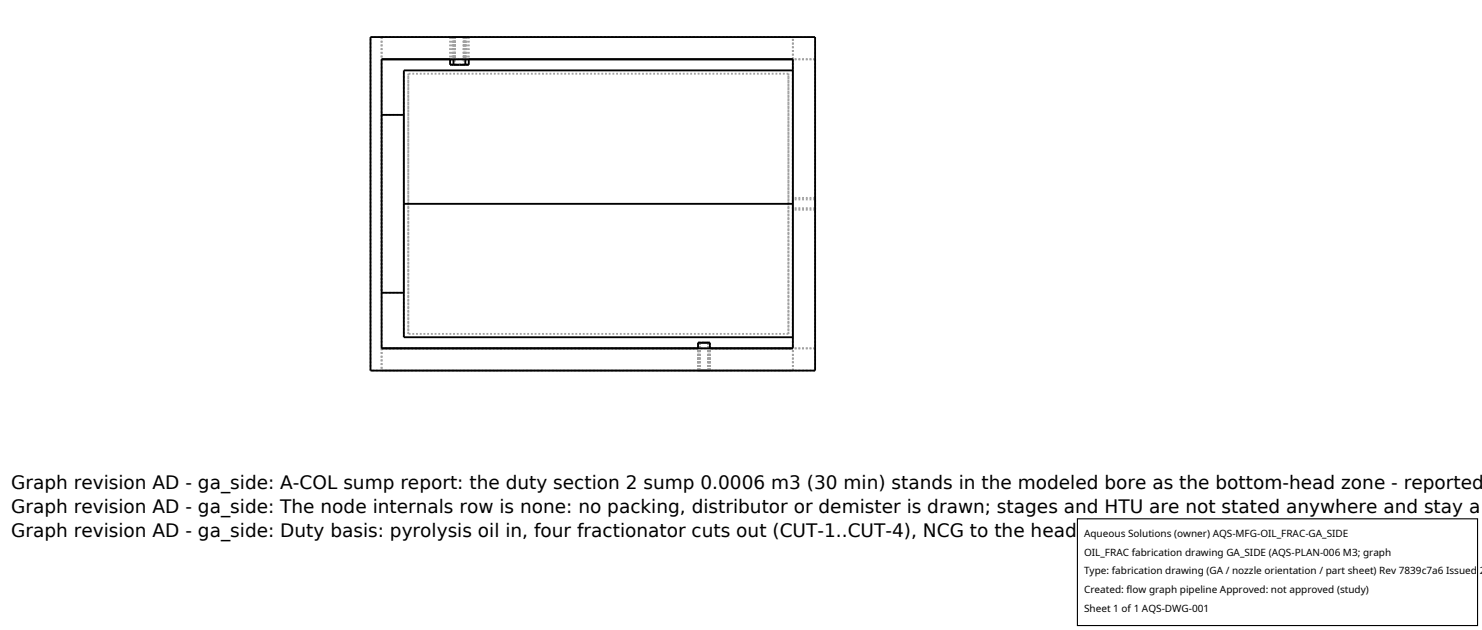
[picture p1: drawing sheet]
<svg xmlns="http://www.w3.org/2000/svg" width="212mm" height="90mm" viewBox="0 0 212 90" stroke-linecap="round" stroke-linejoin="round" font-family="sans-serif">
<defs><g id="words">
<g font-size="2.6">
<text x="1.6" y="69.8">Graph revision AD - ga_side: A-COL sump report: the duty section 2 sump 0.0006 m3 (30 min) stands in the modeled bore as the bottom-head zone - reported</text>
<text x="1.6" y="73.3">Graph revision AD - ga_side: The node internals row is none: no packing, distributor or demister is drawn; stages and HTU are not stated anywhere and stay a</text>
<text x="1.6" y="76.7">Graph revision AD - ga_side: Duty basis: pyrolysis oil in, four fractionator cuts out (CUT-1..CUT-4), NCG to the header, light cuts to POLY_OLEFIN</text>
</g>
<g font-size="1.4">
<text x="154.8" y="76.6">Aqueous Solutions (owner) AQS-MFG-OIL_FRAC-GA_SIDE</text>
<text x="154.8" y="79.3">OIL_FRAC fabrication drawing GA_SIDE (AQS-PLAN-006 M3; graph</text>
<text x="154.8" y="82">Type: fabrication drawing (GA / nozzle orientation / part sheet) Rev 7839c7a6 Issued 2</text>
<text x="154.8" y="84.7">Created: flow graph pipeline Approved: not approved (study)</text>
<text x="154.8" y="87.4">Sheet 1 of 1 AQS-DWG-001</text>
</g>
</g></defs>
<g fill="none" stroke="#a0a0a0" stroke-width=".26" stroke-dasharray=".3 .3" stroke-linecap="butt">
<path d="M52.9 5.3h63.5M54.5 8.5v41.2M54.5 5.3h58.7M54.5 5.3v3.2M54.5 16.4v25.4M54.5 8.5h58.7M54.5 16.4h3.2M57.7 16.4v25.4M58.3 10.5v37.2M64.3 8.5h2.7M64.3 5.3h1.3M64.3 5.3v3.2"/>
<path d="M64.5 9.3h1.1M64.5 5.3h1.1M64.5 5.3v4M64.8 9.3h.8M64.8 5.3h.8M64.8 5.3v4M64.8 5.3v3.2M65 9.3h.6M65 5.3h.6M65 5.3v4M65.6 9.3h.9M65.6 5.3h1.4"/>
<path d="M65.6 9.3h1.1M65.6 5.3h1.1M65.6 5.3h.9M65.6 9.3h.6M65.6 5.3h.6M66.2 9.3h-1.2M66.2 5.3h-1.2M66.2 5.3v4M66.5 9.3h-1.7M66.5 5.3h-1.7M66.5 5.3v4M66.5 5.3v3.2"/>
<path d="M66.7 9.3h-2.2M66.7 5.3h-2.2M66.7 5.3v4M67 9.3h-2.7M67 5.3h-2.7M67 5.3v3.2M112.6 10.5v37.2M112.6 10.5h-54.3M113.2 8.5h-58.7M113.2 8.5v41.2M113.2 8.5v-3.2M113.2 10.1v19"/>
<path d="M116.4 5.3v47.6M116.4 8.5v41.2M116.4 8.5h-3.2M58.3 29.1v-18.6M112.6 29.1v-18.6M113.2 29.1v19.1M113.2 29.1v.8M113.2 29.9v-1.6M113.2 28.3v.8M113.2 29.1v.6M113.2 29.7v-1.2M113.2 28.5v.6"/>
<path d="M116.4 29.1v.8M116.4 29.9v-1.6M116.4 28.3v.8M116.4 29.1v.6M116.4 29.7v-1.2M116.4 28.5v.6M116.4 28.3h-3.2M116.4 29.9h-3.2M116.4 28.5h-3.2M116.4 29.7h-3.2M52.9 52.9v-47.6M54.5 49.7h58.7"/>
<path d="M54.5 52.9h58.7M54.5 49.7v3.2M54.5 41.8h3.2M57.7 48.2v-38.1M58.3 47.7v-18.6M99.7 49.7h1.7M99.7 48.9h1.7M99.7 52.9h1.7M99.7 52.9v-4M99.7 52.9v-3.2M99.9 48.9h1.3M99.9 52.9h1.3"/>
<path d="M99.9 52.9v-4M100.5 48.9h-.8M100.5 52.9h-.8M100.5 48.9h-.6M100.5 52.9h-.6M101.2 48.9h-.7M101.2 52.9h-.7M101.2 52.9v-4M101.4 48.9h-.9M101.4 52.9h-.9M101.4 52.9v-4M101.4 52.9v-3.2"/>
<path d="M112.6 47.7v-18.6M112.6 47.7h-54.3M113.2 52.9v-3.2M113.2 48.2v-38.1M116.4 52.9h-63.5M116.4 49.7h-3.2"/>
</g>
<path d="M52.9 5.3h63.5v47.6h-63.5zM54.5 8.5h58.7v41.2h-58.7zM54.5 16.4h3.2M64.3 8.5v.8h2.7v-.8M64.8 8.5v.8M66.5 8.5v.8M113.2 10.1h-55.5v38.1h55.5M57.7 29.1h55.5M54.5 41.8h3.2M99.7 49.7v-.8h1.7v.8" fill="none" stroke="#000" stroke-width=".26"/>
<path d="M153.9 74.1h57.1v15.2h-57.1z" fill="#fff" stroke="#000" stroke-width=".16"/>
<use href="#words"/>
</svg>
